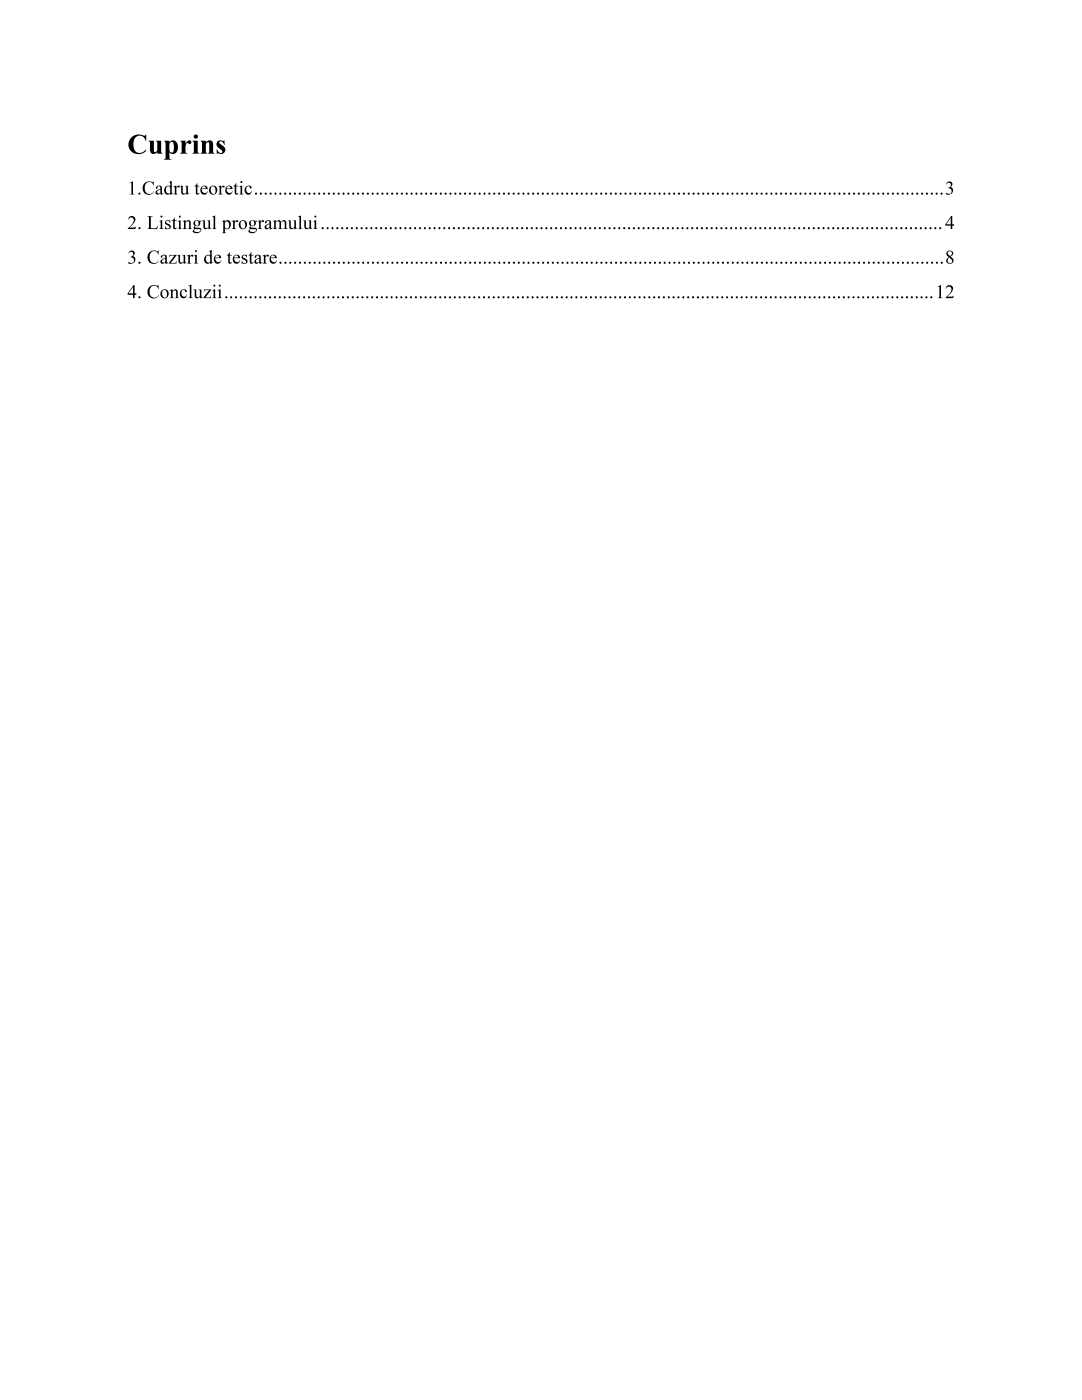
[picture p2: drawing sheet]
<svg xmlns="http://www.w3.org/2000/svg" width="216mm" height="279mm" viewBox="0 0 216 279" stroke-linecap="round" stroke-linejoin="round" font-family="sans-serif">
<g fill="#000">
<path d="M25.9 36.5l.6-.3v2.3l.4 .3h-1l.3-.2v-1.6v-.4zM26.2 27.4a2.48 2.48 0 0 1 2.7-.3l.3-.3v1.3h-.1a1.22 1.22 0 0 0-1.4-1 1.22 1.22 0 0 0-1.1 1.3 1.76 1.76 0 0 0 1 2.1l.9-.1 .6-.6a.95 .95 0 0 1-.9 .9 1.95 1.95 0 0 1-2.3-.8 1.95 1.95 0 0 1 .3-2.5zM28.9 36.5a1.7 1.7 0 0 1 1.6-.2l.1-.1 .1 .9a.94 .94 0 0 0-1.2-.7 .94 .94 0 0 0-.6 1.2 1.01 1.01 0 0 0 .7 1.1 1.01 1.01 0 0 0 1.2-.5 1.29 1.29 0 0 1-2 .3 1.29 1.29 0 0 1 .1-2zM29.7 28.1h1v2l.2 .3 .5-.4v-1.6l-.3-.3h1.1v2.3l.2 .3h-1v-.4a.8 .8 0 0 1-1.1 .4 .8 .8 0 0 1-.4-1v-1.3zM34.6 37.2l.6-.2v.4l.4-.4a.22 .22 0 0 1 .3 .2 .22 .22 0 0 1-.2 .3 .22 .22 0 0 1-.3-.2l-.2 .3v.8l.1 .3 .2 .1h-.9l.3-.2v-.8l-.1-.5zM36 28.1h1v.6a.68 .68 0 0 1 .4-.6 .68 .68 0 0 1 .8 .1 .39 .39 0 0 1-.3 .5 .39 .39 0 0 1-.5-.2l-.3 .3-.1 .7v.9l.4 .3h-1.4l.2-.2v-.4v-1.6zM35.9 37.1h.6v1.1a.37 .37 0 0 0 .3 .4 .37 .37 0 0 0 .4-.2v-1.1l-.3-.2h.6v1.4l.3 .1-.6 .3v-.4a.54 .54 0 0 1-.7 .3 .54 .54 0 0 1-.3-.6l-.1-.9zM39.3 36.5l.1 .6h.4v.1h-.4v1.3l.2 .1 .2-.1a.36 .36 0 0 1-.4 .4 .36 .36 0 0 1-.3-.5v-1.2l-.3-.1zM40 28.1h1.1v.3a.8 .8 0 0 1 1-.3 .8 .8 0 0 1 .4 1v1.3l.3 .3h-1.3l.3-.6-.1-1.5-.2-.2-.4 .3v1.6l.2 .4h-1.3l.3-.2v-.4v-1.7zM43.5 37.2l.6-.2v.4l.5-.4a.22 .22 0 0 1 .2 .2 .22 .22 0 0 1-.2 .3 .22 .22 0 0 1-.2-.2l-.3 .3v.8l.1 .3 .2 .1h-.9l.3-.2v-.8v-.5zM43.4 28.2a1.24 1.24 0 0 1 1.2-.1l.2-.1v.9a.85 .85 0 0 0-1-.6v.1l.1 .3a1.5 1.5 0 0 1 1.1 1.3 1.03 1.03 0 0 1-1.6 .6l-.1 .1-.1-.9a.92 .92 0 0 0 1.1 .7l.1-.1a1.15 1.15 0 0 0-.9-1l-.3-.6zM47.1 36.5v.6h.4v.1h-.4l.1 1.3 .1 .1 .2-.1a.36 .36 0 0 1-.4 .4 .36 .36 0 0 1-.3-.5v-1.2l-.2-.1z"/>
<path d="M49.1 37.3a.56 .56 0 0 1 .6-.3 .56 .56 0 0 1 .4 .6h-.2a.44 .44 0 0 0-.5-.4 .44 .44 0 0 0-.3 .6 .57 .57 0 0 0 .4 .7 .57 .57 0 0 0 .7-.4 .72 .72 0 0 1-.8 .8 .72 .72 0 0 1-.6-1zM189 36.4a.59 .59 0 0 1 .9 0 .59 .59 0 0 1-.2 .9 .83 .83 0 0 1 .3 1.2 .83 .83 0 0 1-1.3 .1l.1-.1a.61 .61 0 0 0 .8 0 .61 .61 0 0 0 .1-.8l-.6-.2a.55 .55 0 0 0 .6-.4 .55 .55 0 0 0-.4-.6l-.5 .3zM25.9 50.1a.59 .59 0 0 1 .9 .1 .59 .59 0 0 1-.3 .9 .83 .83 0 0 1 .3 1.2 .83 .83 0 0 1-1.2 .1l.1-.1a.61 .61 0 0 0 .8 0 .61 .61 0 0 0 .1-.8l-.6-.2a.55 .55 0 0 0 .5-.4 .55 .55 0 0 0-.4-.6l-.5 .3zM25.8 43.3a.78 .78 0 0 1 1.1 .2 .78 .78 0 0 1-.2 1.1l-.8 .8h.9l.4-.2-.2 .5h-1.5a2.98 2.98 0 0 0 1.2-2 .61 .61 0 0 0-.6-.3 .61 .61 0 0 0-.5 .4zM29.4 43.1h1.1l-.4 .4v1.9a1.04 1.04 0 0 0 1.5-.4l-.3 .7h-1.9l.3-.2v-.2v-1.9zM29.9 50.3a1.7 1.7 0 0 1 1.6-.2l.1-.1 .1 .9a.94 .94 0 0 0-1.2-.8 .94 .94 0 0 0-.6 1.3 1.01 1.01 0 0 0 .6 1.1 1.01 1.01 0 0 0 1.2-.5 1.29 1.29 0 0 1-2 .3 1.29 1.29 0 0 1 .2-2zM29.9 57.2a1.7 1.7 0 0 1 1.6-.2l.1-.1 .1 .9a.94 .94 0 0 0-1.2-.8 .94 .94 0 0 0-.6 1.3 1.01 1.01 0 0 0 .6 1.1 1.01 1.01 0 0 0 1.2-.5 1.29 1.29 0 0 1-2 .3 1.29 1.29 0 0 1 .2-2zM33.1 44.1l.9-.2v.6a.48 .48 0 0 0-.3-.4 .48 .48 0 0 0-.5 .1v.3l.2 .1a.57 .57 0 0 1 .7 .5 .57 .57 0 0 1-.6 .7h-.6v-.7a.48 .48 0 0 0 .4 .5 .48 .48 0 0 0 .5-.2l-.1-.3-.7-.4-.1-.3zM33.8 57.9l.6-.2v.4a.53 .53 0 0 1 .7-.4 .53 .53 0 0 1 .4 .7v.9l.2 .2h-.8l.2-.1 .1-.3-.1-.9-.2-.2-.5 .2 .1 1.1 .2 .2h-.8l.2-.2v-1.1v-.2zM34.8 43.4l.1 .6h.4v.1h-.4v1.3l.1 .1 .2-.1a.36 .36 0 0 1-.4 .3 .36 .36 0 0 1-.2-.4v-1.2l-.3-.1zM33.8 50.9h1.4l-1.1 1.6 .9-.1 .2-.3v.5h-1.5l1.1-1.6h-.8l-.2 .3zM35.3 50.9h.6v1.1a.37 .37 0 0 0 .3 .4 .37 .37 0 0 0 .4-.2v-1.1l-.2-.2h.6v1.4l.2 .1-.6 .2v-.3a.54 .54 0 0 1-.6 .3 .54 .54 0 0 1-.4-.6v-.9z"/>
<path d="M36.4 44.1l.6-.2v.4a.53 .53 0 0 1 .7-.4 .53 .53 0 0 1 .4 .7v.9l.2 .2h-.8l.2-.1v-.3v-.9l-.2-.2-.5 .2v1.1l.3 .2h-.9l.3-.2v-1.1v-.2zM36.1 58a.56 .56 0 0 1 .7-.3 .56 .56 0 0 1 .4 .6h-.2a.44 .44 0 0 0-.5-.5 .44 .44 0 0 0-.3 .7 .57 .57 0 0 0 .4 .7 .57 .57 0 0 0 .7-.4 .72 .72 0 0 1-.8 .7 .72 .72 0 0 1-.6-.9zM37.3 51l.6-.2v.4l.4-.4a.22 .22 0 0 1 .3 .2 .22 .22 0 0 1-.2 .3 .22 .22 0 0 1-.3-.2l-.2 .3v.8l.1 .3 .2 .1h-.9l.3-.2v-.9l-.1-.4zM37.6 57l.6-.2v2.4l.3 .3h-.9l.3-.3v-1.7l-.1-.4zM38.6 57.8h.6v1.1a.37 .37 0 0 0 .3 .4 .37 .37 0 0 0 .4-.2v-1.1l-.3-.2h.6v1.4l.3 .1-.6 .2v-.3a.54 .54 0 0 1-.7 .3 .54 .54 0 0 1-.4-.6v-.9zM40.3 44h.6v1.1a.37 .37 0 0 0 .3 .4 .37 .37 0 0 0 .4-.2v-1.1l-.3-.2h.6v1.4l.3 .1-.6 .3v-.4a.54 .54 0 0 1-.7 .3 .54 .54 0 0 1-.3-.6v-.9zM40.7 57.8h1.4l-1.1 1.6 .9-.1 .2-.3v.5h-1.5l1.1-1.6h-.8l-.2 .3zM42.3 43.2l.6-.2v2.4l.3 .3h-.8l.2-.3v-1.7v-.4zM45.8 50.3l.1 .6h.4v.1h-.4v1.3l.1 .1 .2-.1a.36 .36 0 0 1-.4 .3 .36 .36 0 0 1-.3-.4v-1.2l-.2-.1zM46.2 44.1l.6-.2v.4l.5-.4a.22 .22 0 0 1 .2 .2 .22 .22 0 0 1-.2 .3 .22 .22 0 0 1-.2-.2l-.3 .3v.8l.1 .3 .2 .1h-.9l.3-.2v-.8v-.5zM48.4 51l.9-.2v.6a.48 .48 0 0 0-.3-.4 .48 .48 0 0 0-.5 .1v.2l.2 .2a.57 .57 0 0 1 .7 .5 .57 .57 0 0 1-.6 .6h-.6v-.6a.48 .48 0 0 0 .4 .5 .48 .48 0 0 0 .5-.2l-.1-.3-.7-.4-.1-.3zM50.1 50.3l.1 .6h.4v.1h-.4v1.3l.1 .1 .2-.1a.36 .36 0 0 1-.4 .3 .36 .36 0 0 1-.3-.4v-1.2l-.2-.1z"/>
<path d="M51.4 44.1l.6-.2v.4l.5-.4a.22 .22 0 0 1 .2 .2 .22 .22 0 0 1-.2 .3 .22 .22 0 0 1-.2-.2l-.3 .3v.8l.1 .3 .2 .1h-.9l.3-.2v-.8v-.5zM52.4 51l.6-.2v.4l.4-.4a.22 .22 0 0 1 .2 .2 .22 .22 0 0 1-.1 .3 .22 .22 0 0 1-.3-.2l-.2 .3v.8v.3l.3 .1h-.9l.2-.2 .1-.9-.1-.4zM54.4 44.1l.6-.2v.4a.55 .55 0 0 1 .5-.4 .55 .55 0 0 1 .6 .4 .55 .55 0 0 1 .6-.4 .55 .55 0 0 1 .4 .7l.1 .9 .2 .2h-.9l.3-.2v-.9a.37 .37 0 0 0-.3-.4 .37 .37 0 0 0-.4 .3v1l.3 .2h-.9l.3-.2v-.9a.38 .38 0 0 0-.3-.4 .38 .38 0 0 0-.5 .2l.1 1.1 .2 .2h-.8l.2-.2v-.8v-.5zM57.4 44h.6v1.1a.37 .37 0 0 0 .3 .4 .37 .37 0 0 0 .4-.2v-1.1l-.2-.2h.5l.1 1.4 .2 .1-.6 .3v-.4a.54 .54 0 0 1-.6 .3 .54 .54 0 0 1-.4-.6v-.9zM59.5 43.2l.6-.2v2.4l.2 .3h-.8l.2-.3 .1-1.7-.1-.4zM60.4 44h.6v1.1a.37 .37 0 0 0 .3 .4 .37 .37 0 0 0 .5-.2l-.1-1.1-.2-.2h.6v1.4l.3 .1-.6 .3v-.4a.54 .54 0 0 1-.7 .3 .54 .54 0 0 1-.4-.6v-.9zM187.1 57.2l.7-.3v2.3l.3 .3h-1l.3-.2v-1.7v-.3zM189 57.1a.78 .78 0 0 1 1.1 .1 .78 .78 0 0 1-.3 1.2l-.8 .8h1l.3-.2-.1 .5h-1.6a2.98 2.98 0 0 0 1.2-2 .61 .61 0 0 0-.6-.3 .61 .61 0 0 0-.5 .4z"/>
<path d="M31.3 37.2a.62 .62 0 0 1 .6-.1 .62 .62 0 0 1 .4 .5v1h.3l-.4 .3-.2-.3a.51 .51 0 0 1-.9 .1 .51 .51 0 0 1 .4-.8l.5-.2v-.3a.32 .32 0 0 0-.4-.2 .32 .32 0 0 0-.2 .4h-.3zM31.4 38.1v.4l.4 .1 .2-.2v-.6z"/>
<path d="M32.7 28.1h1.1v.3a.93 .93 0 0 1 1.1-.3 .93 .93 0 0 1 .6 1 1.11 1.11 0 0 1-.3 1.3 1.11 1.11 0 0 1-1.2 .1l-.2-.1v1.1l.4 .4h-1.5l.3-.2v-.4v-2.9zM33.9 28.5l-.1 .2v1.4l.2 .2a.35 .35 0 0 0 .6 0l.1-1.3a.57 .57 0 0 0-.4-.7z"/>
<path d="M33.7 36.3l.6-.2v2.4l.3 .1-.6 .3v-.3a.76 .76 0 0 1-1.1 0 .76 .76 0 0 1 0-1l.5-.5 .6 .1-.1-.8zM33.3 37.3a.74 .74 0 0 0-.2 .8 .74 .74 0 0 0 .7 .5l.2-.1v-.9a.4 .4 0 0 0-.3-.4 .4 .4 0 0 0-.4 .1z"/>
<path d="M38.6 27.3a.45 .45 0 0 1 .9 0 .45 .45 0 0 1-.9 0zM38.4 28.1h1.1v2.2l.3 .4h-1.4l.2-.2 .1-.4v-1.7z"/>
<path d="M40.2 37.3a.7 .7 0 0 1 .8-.2 .7 .7 0 0 1 .5 .6h-1.2a.6 .6 0 0 0 .3 .8 .6 .6 0 0 0 .8-.4 .72 .72 0 0 1-.8 .8 .72 .72 0 0 1-.6-.9zM40.4 37.3l-.1 .3h.8a.39 .39 0 0 0-.3-.4 .39 .39 0 0 0-.4 .1z"/>
<path d="M41.7 37.9a.87 .87 0 0 1 1.7 0 .87 .87 0 0 1-1.7 0zM42.2 37.3a.86 .86 0 0 0 .6 1.4 .9 .9 0 0 0-.4-1.5z"/>
<path d="M45.2 37.3a.7 .7 0 0 1 .7-.2 .7 .7 0 0 1 .5 .6h-1.2a.6 .6 0 0 0 .4 .8 .6 .6 0 0 0 .7-.4 .72 .72 0 0 1-.8 .8 .72 .72 0 0 1-.6-.9zM45.4 37.3l-.2 .3h.8a.39 .39 0 0 0-.2-.4 .39 .39 0 0 0-.4 .1z"/>
<path d="M48 36.3a.2 .2 0 0 1 .4 0 .2 .2 0 0 1-.4 0zM47.7 37.2l.6-.2v1.6l.3 .2h-.9l.3-.2v-.8v-.5z"/>
<path d="M26.7 56.9h.2v1.6h.3v.3h-.3v.7h-.4v-.7h-1v-.2zM26.5 57.3l-.9 1.2h.9z"/>
<path d="M32 43.2a.2 .2 0 0 1 .4 0 .2 .2 0 0 1-.4 0zM31.8 44.1l.6-.2v1.5l.2 .3h-.8l.2-.2 .1-.8-.1-.5z"/>
<path d="M32 58.6a.87 .87 0 0 1 1.7 0 .87 .87 0 0 1-1.7 0zM32.5 58a.86 .86 0 0 0 .6 1.4 .9 .9 0 0 0-.4-1.5z"/>
<path d="M32.2 51a.62 .62 0 0 1 .7-.2 .62 .62 0 0 1 .4 .6v1h.3l-.4 .2-.2-.2a.51 .51 0 0 1-.9 .1 .51 .51 0 0 1 .4-.8l.5-.2v-.3a.32 .32 0 0 0-.5-.2 .32 .32 0 0 0-.2 .4h-.2zM32.4 51.9v.4l.4 .1 .2-.2v-.6z"/>
<path d="M35.7 43.2a.2 .2 0 0 1 .4 0 .2 .2 0 0 1-.4 0zM35.4 44.1l.6-.2v1.5l.3 .3h-.8l.2-.2v-.8v-.5z"/>
<path d="M38.8 44.1l.5-.2 .9 .2v.1h-.3a.7 .7 0 0 1-.2 .8 .7 .7 0 0 1-.8 .2v.2h.2a.73 .73 0 0 1 1.1 .6 .94 .94 0 0 1-.9 .6 .94 .94 0 0 1-.8-.5l.3-.4-.2-.3 .3-.3-.3-.4zM39 44.1a.5 .5 0 0 0-.1 .7 .5 .5 0 0 0 .6 .2 .5 .5 0 0 0 .1-.7 .5 .5 0 0 0-.6-.2zM38.9 45.7l-.2 .3a.72 .72 0 0 0 .7 .3 .72 .72 0 0 0 .6-.5z"/>
<path d="M38.9 50.1a.2 .2 0 0 1 .4 0 .2 .2 0 0 1-.4 0zM38.7 51l.6-.2v1.5l.2 .3h-.8l.2-.2 .1-.9-.1-.4z"/>
<path d="M41.6 50.1l.7-.2v2.4l.2 .1-.6 .2v-.2a.76 .76 0 0 1-1 0 .76 .76 0 0 1-.1-1.1l.5-.4 .6 .1v-.8zM41.2 51.1a.74 .74 0 0 0-.1 .8 .74 .74 0 0 0 .7 .5l.1-.2v-.8a.4 .4 0 0 0-.2-.4 .4 .4 0 0 0-.5 .1z"/>
<path d="M42.6 57a.2 .2 0 0 1 .4 0 .2 .2 0 0 1-.4 0zM42.3 57.9l.6-.2v1.5l.3 .3h-.8l.2-.2v-.9v-.4z"/>
<path d="M42.9 51.1a.7 .7 0 0 1 .8-.2 .7 .7 0 0 1 .4 .6h-1.2a.6 .6 0 0 0 .4 .8 .6 .6 0 0 0 .8-.4 .72 .72 0 0 1-.8 .8 .72 .72 0 0 1-.6-.9zM43.1 51.1l-.2 .3h.8a.39 .39 0 0 0-.2-.4 .39 .39 0 0 0-.4 .1z"/>
<path d="M43.7 57a.2 .2 0 0 1 .3 0 .2 .2 0 0 1-.3 0zM43.4 57.9l.6-.2v1.5l.3 .3h-.9l.3-.2v-.9v-.4z"/>
<path d="M44.3 44.1l.6-.2v.4a.64 .64 0 0 1 .8-.3 .64 .64 0 0 1 .4 .8 .77 .77 0 0 1-.3 .8 .77 .77 0 0 1-.9 0v.8l.3 .1h-.9l.2-.1 .1-.3-.1-1.8zM44.9 44.5v.6a.47 .47 0 0 0 .5 .5 .47 .47 0 0 0 .3-.7 .5 .5 0 0 0-.2-.6 .5 .5 0 0 0-.6 .2z"/>
<path d="M46.7 51.1a.7 .7 0 0 1 .8-.2 .7 .7 0 0 1 .4 .6h-1.2a.6 .6 0 0 0 .4 .8 .6 .6 0 0 0 .8-.4 .72 .72 0 0 1-.8 .8 .72 .72 0 0 1-.7-.9zM46.9 51.1l-.2 .3h.8a.39 .39 0 0 0-.2-.4 .39 .39 0 0 0-.4 .1z"/>
<path d="M47.6 44.8a.87 .87 0 0 1 1.7 0 .87 .87 0 0 1-1.7 0zM48.1 44.2a.86 .86 0 0 0 .6 1.4 .9 .9 0 0 0-.4-1.5z"/>
<path d="M49.9 44.1l.5-.2 .9 .2v.1h-.3a.7 .7 0 0 1-.2 .8 .7 .7 0 0 1-.8 .2v.2h.2a.73 .73 0 0 1 1.1 .6 .94 .94 0 0 1-.9 .6 .94 .94 0 0 1-.8-.5l.3-.4-.2-.3 .3-.3-.3-.4zM50.1 44.1a.5 .5 0 0 0-.1 .7 .5 .5 0 0 0 .6 .2 .5 .5 0 0 0 .1-.7 .5 .5 0 0 0-.6-.2zM50 45.7l-.2 .3a.72 .72 0 0 0 .7 .3 .72 .72 0 0 0 .6-.5z"/>
<path d="M51 51a.62 .62 0 0 1 .7-.2 .62 .62 0 0 1 .3 .6l.1 1h.2l-.4 .2-.2-.2a.51 .51 0 0 1-.9 .1 .51 .51 0 0 1 .4-.8l.5-.2v-.3a.32 .32 0 0 0-.4-.2 .32 .32 0 0 0-.2 .4h-.3zM51.1 51.9l.1 .4 .3 .1 .2-.2v-.6z"/>
<path d="M53 44.1a.62 .62 0 0 1 .7-.1 .62 .62 0 0 1 .4 .5v1h.3l-.4 .3-.2-.3a.51 .51 0 0 1-.9 .1 .51 .51 0 0 1 .4-.8l.5-.2v-.3a.32 .32 0 0 0-.5-.2 .32 .32 0 0 0-.2 .4h-.2zM53.2 45v.4l.4 .1 .2-.2v-.6z"/>
<path d="M54 51.1a.7 .7 0 0 1 .8-.2 .7 .7 0 0 1 .4 .6h-1.2a.6 .6 0 0 0 .4 .8 .6 .6 0 0 0 .8-.4 .72 .72 0 0 1-.8 .8 .72 .72 0 0 1-.6-.9zM54.2 51.1l-.2 .3h.8a.39 .39 0 0 0-.2-.4 .39 .39 0 0 0-.4 .1z"/>
<path d="M62.7 43.2a.2 .2 0 0 1 .4 0 .2 .2 0 0 1-.4 0zM62.5 44.1l.6-.2v1.5l.3 .3h-.9l.2-.2 .1-.8-.1-.5z"/>
<path d="M189 50.2a.65 .65 0 0 1 1.1 0 .65 .65 0 0 1-.4 1 .74 .74 0 0 1 .6 .8 .74 .74 0 0 1-.8 .7 .74 .74 0 0 1-.7-.8l.5-.6a.71 .71 0 0 1-.3-1.1zM189.2 50.2l-.1 .5 .5 .4a.49 .49 0 0 0 .4-.7 .49 .49 0 0 0-.8-.2zM189.3 51.5a.51 .51 0 0 0-.1 .9 .51 .51 0 0 0 .8-.3l-.4-.5-.2-.2z"/>
<path d="M189.8 43.1h.2v1.7h.4v.2h-.4v.7h-.3v-.7h-1.1v-.2zM189.7 43.5l-.9 1.3h.9z"/>
<circle cx="27.8" cy="38.6" r=".21"/>
<circle cx="51.1" cy="38.6" r=".21"/>
<circle cx="52.1" cy="38.6" r=".21"/>
<circle cx="53" cy="38.6" r=".21"/>
<circle cx="54" cy="38.6" r=".21"/>
<circle cx="55" cy="38.6" r=".21"/>
<circle cx="55.9" cy="38.6" r=".21"/>
<circle cx="56.9" cy="38.6" r=".21"/>
<circle cx="57.9" cy="38.6" r=".21"/>
<circle cx="58.8" cy="38.6" r=".21"/>
<circle cx="59.8" cy="38.6" r=".21"/>
<circle cx="60.8" cy="38.6" r=".21"/>
<circle cx="61.8" cy="38.6" r=".21"/>
<circle cx="62.7" cy="38.6" r=".21"/>
<circle cx="63.7" cy="38.6" r=".21"/>
<circle cx="64.7" cy="38.6" r=".21"/>
<circle cx="65.6" cy="38.6" r=".21"/>
<circle cx="66.6" cy="38.6" r=".21"/>
<circle cx="67.6" cy="38.6" r=".21"/>
<circle cx="68.5" cy="38.6" r=".21"/>
<circle cx="69.5" cy="38.6" r=".21"/>
<circle cx="70.5" cy="38.6" r=".21"/>
<circle cx="71.5" cy="38.6" r=".21"/>
<circle cx="72.4" cy="38.6" r=".21"/>
<circle cx="73.4" cy="38.6" r=".21"/>
<circle cx="74.4" cy="38.6" r=".21"/>
<circle cx="75.3" cy="38.6" r=".21"/>
<circle cx="76.3" cy="38.6" r=".21"/>
<circle cx="77.3" cy="38.6" r=".21"/>
<circle cx="78.2" cy="38.6" r=".21"/>
<circle cx="79.2" cy="38.6" r=".21"/>
<circle cx="80.2" cy="38.6" r=".21"/>
<circle cx="81.2" cy="38.6" r=".21"/>
<circle cx="82.1" cy="38.6" r=".21"/>
<circle cx="83.1" cy="38.6" r=".21"/>
<circle cx="84.1" cy="38.6" r=".21"/>
<circle cx="85" cy="38.6" r=".21"/>
<circle cx="86" cy="38.6" r=".21"/>
<circle cx="87" cy="38.6" r=".21"/>
<circle cx="87.9" cy="38.6" r=".21"/>
<circle cx="88.9" cy="38.6" r=".21"/>
<circle cx="89.9" cy="38.6" r=".21"/>
<circle cx="90.9" cy="38.6" r=".21"/>
<circle cx="91.8" cy="38.6" r=".21"/>
<circle cx="92.8" cy="38.6" r=".21"/>
<circle cx="93.8" cy="38.6" r=".21"/>
<circle cx="94.7" cy="38.6" r=".21"/>
<circle cx="95.7" cy="38.6" r=".21"/>
<circle cx="96.7" cy="38.6" r=".21"/>
<circle cx="97.6" cy="38.6" r=".21"/>
<circle cx="98.6" cy="38.6" r=".21"/>
<circle cx="99.6" cy="38.6" r=".21"/>
<circle cx="100.6" cy="38.6" r=".21"/>
<circle cx="101.5" cy="38.6" r=".21"/>
<circle cx="102.5" cy="38.6" r=".21"/>
<circle cx="103.5" cy="38.6" r=".21"/>
<circle cx="104.4" cy="38.6" r=".21"/>
<circle cx="105.4" cy="38.6" r=".21"/>
<circle cx="106.4" cy="38.6" r=".21"/>
<circle cx="107.4" cy="38.6" r=".21"/>
<circle cx="108.3" cy="38.6" r=".21"/>
<circle cx="109.3" cy="38.6" r=".21"/>
<circle cx="110.3" cy="38.6" r=".21"/>
<circle cx="111.2" cy="38.6" r=".21"/>
<circle cx="112.2" cy="38.6" r=".21"/>
<circle cx="113.2" cy="38.6" r=".21"/>
<circle cx="114.1" cy="38.6" r=".21"/>
<circle cx="115.1" cy="38.6" r=".21"/>
<circle cx="116.1" cy="38.6" r=".21"/>
<circle cx="117.1" cy="38.6" r=".21"/>
<circle cx="118" cy="38.6" r=".21"/>
<circle cx="119" cy="38.6" r=".21"/>
<circle cx="120" cy="38.6" r=".21"/>
<circle cx="120.9" cy="38.6" r=".21"/>
<circle cx="121.9" cy="38.6" r=".21"/>
<circle cx="122.9" cy="38.6" r=".21"/>
<circle cx="123.8" cy="38.6" r=".21"/>
<circle cx="124.8" cy="38.6" r=".21"/>
<circle cx="125.8" cy="38.6" r=".21"/>
<circle cx="126.8" cy="38.6" r=".21"/>
<circle cx="127.7" cy="38.6" r=".21"/>
<circle cx="128.7" cy="38.6" r=".21"/>
<circle cx="129.7" cy="38.6" r=".21"/>
<circle cx="130.6" cy="38.6" r=".21"/>
<circle cx="131.6" cy="38.6" r=".21"/>
<circle cx="132.6" cy="38.6" r=".21"/>
<circle cx="133.5" cy="38.6" r=".21"/>
<circle cx="134.5" cy="38.6" r=".21"/>
<circle cx="135.5" cy="38.6" r=".21"/>
<circle cx="136.5" cy="38.6" r=".21"/>
<circle cx="137.4" cy="38.6" r=".21"/>
<circle cx="138.4" cy="38.6" r=".21"/>
<circle cx="139.4" cy="38.6" r=".21"/>
<circle cx="140.3" cy="38.6" r=".21"/>
<circle cx="141.3" cy="38.6" r=".21"/>
<circle cx="142.3" cy="38.6" r=".21"/>
<circle cx="143.2" cy="38.6" r=".21"/>
<circle cx="144.2" cy="38.6" r=".21"/>
<circle cx="145.2" cy="38.6" r=".21"/>
<circle cx="146.2" cy="38.6" r=".21"/>
<circle cx="147.1" cy="38.6" r=".21"/>
<circle cx="148.1" cy="38.6" r=".21"/>
<circle cx="149.1" cy="38.6" r=".21"/>
<circle cx="150" cy="38.6" r=".21"/>
<circle cx="151" cy="38.6" r=".21"/>
<circle cx="152" cy="38.6" r=".21"/>
<circle cx="152.9" cy="38.6" r=".21"/>
<circle cx="153.9" cy="38.6" r=".21"/>
<circle cx="154.9" cy="38.6" r=".21"/>
<circle cx="155.9" cy="38.6" r=".21"/>
<circle cx="156.8" cy="38.6" r=".21"/>
<circle cx="157.8" cy="38.6" r=".21"/>
<circle cx="158.8" cy="38.6" r=".21"/>
<circle cx="159.7" cy="38.6" r=".21"/>
<circle cx="160.7" cy="38.6" r=".21"/>
<circle cx="161.7" cy="38.6" r=".21"/>
<circle cx="162.6" cy="38.6" r=".21"/>
<circle cx="163.6" cy="38.6" r=".21"/>
<circle cx="164.6" cy="38.6" r=".21"/>
<circle cx="165.6" cy="38.6" r=".21"/>
<circle cx="166.5" cy="38.6" r=".21"/>
<circle cx="167.5" cy="38.6" r=".21"/>
<circle cx="168.5" cy="38.6" r=".21"/>
<circle cx="169.4" cy="38.6" r=".21"/>
<circle cx="170.4" cy="38.6" r=".21"/>
<circle cx="171.4" cy="38.6" r=".21"/>
<circle cx="172.4" cy="38.6" r=".21"/>
<circle cx="173.3" cy="38.6" r=".21"/>
<circle cx="174.3" cy="38.6" r=".21"/>
<circle cx="175.3" cy="38.6" r=".21"/>
<circle cx="176.2" cy="38.6" r=".21"/>
<circle cx="177.2" cy="38.6" r=".21"/>
<circle cx="178.2" cy="38.6" r=".21"/>
<circle cx="179.1" cy="38.6" r=".21"/>
<circle cx="180.1" cy="38.6" r=".21"/>
<circle cx="181.1" cy="38.6" r=".21"/>
<circle cx="182.1" cy="38.6" r=".21"/>
<circle cx="183" cy="38.6" r=".21"/>
<circle cx="184" cy="38.6" r=".21"/>
<circle cx="185" cy="38.6" r=".21"/>
<circle cx="185.9" cy="38.6" r=".21"/>
<circle cx="186.9" cy="38.6" r=".21"/>
<circle cx="187.9" cy="38.6" r=".21"/>
<circle cx="27.8" cy="52.4" r=".21"/>
<circle cx="27.8" cy="59.3" r=".21"/>
<circle cx="27.8" cy="45.5" r=".21"/>
<circle cx="45.2" cy="59.3" r=".21"/>
<circle cx="46.1" cy="59.3" r=".21"/>
<circle cx="47.1" cy="59.3" r=".21"/>
<circle cx="48.1" cy="59.3" r=".21"/>
<circle cx="49" cy="59.3" r=".21"/>
<circle cx="50" cy="59.3" r=".21"/>
<circle cx="51" cy="59.3" r=".21"/>
<circle cx="51.9" cy="59.3" r=".21"/>
<circle cx="52.9" cy="59.3" r=".21"/>
<circle cx="53.9" cy="59.3" r=".21"/>
<circle cx="54.9" cy="59.3" r=".21"/>
<circle cx="55.8" cy="59.3" r=".21"/>
<circle cx="56" cy="52.4" r=".21"/>
<circle cx="56.8" cy="59.3" r=".21"/>
<circle cx="57" cy="52.4" r=".21"/>
<circle cx="57.8" cy="59.3" r=".21"/>
<circle cx="57.9" cy="52.4" r=".21"/>
<circle cx="58.7" cy="59.3" r=".21"/>
<circle cx="58.9" cy="52.4" r=".21"/>
<circle cx="59.7" cy="59.3" r=".21"/>
<circle cx="59.9" cy="52.4" r=".21"/>
<circle cx="60.7" cy="59.3" r=".21"/>
<circle cx="60.8" cy="52.4" r=".21"/>
<circle cx="61.7" cy="59.3" r=".21"/>
<circle cx="61.8" cy="52.4" r=".21"/>
<circle cx="62.6" cy="59.3" r=".21"/>
<circle cx="62.8" cy="52.4" r=".21"/>
<circle cx="63.6" cy="59.3" r=".21"/>
<circle cx="63.7" cy="52.4" r=".21"/>
<circle cx="64.4" cy="45.5" r=".21"/>
<circle cx="64.6" cy="59.3" r=".21"/>
<circle cx="64.7" cy="52.4" r=".21"/>
<circle cx="65.4" cy="45.5" r=".21"/>
<circle cx="65.5" cy="59.3" r=".21"/>
<circle cx="65.7" cy="52.4" r=".21"/>
<circle cx="66.3" cy="45.5" r=".21"/>
<circle cx="66.5" cy="59.3" r=".21"/>
<circle cx="66.7" cy="52.4" r=".21"/>
<circle cx="67.3" cy="45.5" r=".21"/>
<circle cx="67.5" cy="59.3" r=".21"/>
<circle cx="67.6" cy="52.4" r=".21"/>
<circle cx="68.3" cy="45.5" r=".21"/>
<circle cx="68.4" cy="59.3" r=".21"/>
<circle cx="68.6" cy="52.4" r=".21"/>
<circle cx="69.2" cy="45.5" r=".21"/>
<circle cx="69.4" cy="59.3" r=".21"/>
<circle cx="69.6" cy="52.4" r=".21"/>
<circle cx="70.2" cy="45.5" r=".21"/>
<circle cx="70.4" cy="59.3" r=".21"/>
<circle cx="70.5" cy="52.4" r=".21"/>
<circle cx="71.2" cy="45.5" r=".21"/>
<circle cx="71.4" cy="59.3" r=".21"/>
<circle cx="71.5" cy="52.4" r=".21"/>
<circle cx="72.2" cy="45.5" r=".21"/>
<circle cx="72.3" cy="59.3" r=".21"/>
<circle cx="72.5" cy="52.4" r=".21"/>
<circle cx="73.1" cy="45.5" r=".21"/>
<circle cx="73.3" cy="59.3" r=".21"/>
<circle cx="73.4" cy="52.4" r=".21"/>
<circle cx="74.1" cy="45.5" r=".21"/>
<circle cx="74.3" cy="59.3" r=".21"/>
<circle cx="74.4" cy="52.4" r=".21"/>
<circle cx="75.1" cy="45.5" r=".21"/>
<circle cx="75.2" cy="59.3" r=".21"/>
<circle cx="75.4" cy="52.4" r=".21"/>
<circle cx="76" cy="45.5" r=".21"/>
<circle cx="76.2" cy="59.3" r=".21"/>
<circle cx="76.4" cy="52.4" r=".21"/>
<circle cx="77" cy="45.5" r=".21"/>
<circle cx="77.2" cy="59.3" r=".21"/>
<circle cx="77.3" cy="52.4" r=".21"/>
<circle cx="78" cy="45.5" r=".21"/>
<circle cx="78.1" cy="59.3" r=".21"/>
<circle cx="78.3" cy="52.4" r=".21"/>
<circle cx="79" cy="45.5" r=".21"/>
<circle cx="79.1" cy="59.3" r=".21"/>
<circle cx="79.3" cy="52.4" r=".21"/>
<circle cx="79.9" cy="45.5" r=".21"/>
<circle cx="80.1" cy="59.3" r=".21"/>
<circle cx="80.2" cy="52.4" r=".21"/>
<circle cx="80.9" cy="45.5" r=".21"/>
<circle cx="81.1" cy="59.3" r=".21"/>
<circle cx="81.2" cy="52.4" r=".21"/>
<circle cx="81.9" cy="45.5" r=".21"/>
<circle cx="82" cy="59.3" r=".21"/>
<circle cx="82.2" cy="52.4" r=".21"/>
<circle cx="82.8" cy="45.5" r=".21"/>
<circle cx="83" cy="59.3" r=".21"/>
<circle cx="83.1" cy="52.4" r=".21"/>
<circle cx="83.8" cy="45.5" r=".21"/>
<circle cx="84" cy="59.3" r=".21"/>
<circle cx="84.1" cy="52.4" r=".21"/>
<circle cx="84.8" cy="45.5" r=".21"/>
<circle cx="84.9" cy="59.3" r=".21"/>
<circle cx="85.1" cy="52.4" r=".21"/>
<circle cx="85.7" cy="45.5" r=".21"/>
<circle cx="85.9" cy="59.3" r=".21"/>
<circle cx="86.1" cy="52.4" r=".21"/>
<circle cx="86.7" cy="45.5" r=".21"/>
<circle cx="86.9" cy="59.3" r=".21"/>
<circle cx="87" cy="52.4" r=".21"/>
<circle cx="87.7" cy="45.5" r=".21"/>
<circle cx="87.8" cy="59.3" r=".21"/>
<circle cx="88" cy="52.4" r=".21"/>
<circle cx="88.7" cy="45.5" r=".21"/>
<circle cx="88.8" cy="59.3" r=".21"/>
<circle cx="89" cy="52.4" r=".21"/>
<circle cx="89.6" cy="45.5" r=".21"/>
<circle cx="89.8" cy="59.3" r=".21"/>
<circle cx="89.9" cy="52.4" r=".21"/>
<circle cx="90.6" cy="45.5" r=".21"/>
<circle cx="90.8" cy="59.3" r=".21"/>
<circle cx="90.9" cy="52.4" r=".21"/>
<circle cx="91.6" cy="45.5" r=".21"/>
<circle cx="91.7" cy="59.3" r=".21"/>
<circle cx="91.9" cy="52.4" r=".21"/>
<circle cx="92.5" cy="45.5" r=".21"/>
<circle cx="92.7" cy="59.3" r=".21"/>
<circle cx="92.9" cy="52.4" r=".21"/>
<circle cx="93.5" cy="45.5" r=".21"/>
<circle cx="93.7" cy="59.3" r=".21"/>
<circle cx="93.8" cy="52.4" r=".21"/>
<circle cx="94.5" cy="45.5" r=".21"/>
<circle cx="94.6" cy="59.3" r=".21"/>
<circle cx="94.8" cy="52.4" r=".21"/>
<circle cx="95.4" cy="45.5" r=".21"/>
<circle cx="95.6" cy="59.3" r=".21"/>
<circle cx="95.8" cy="52.4" r=".21"/>
<circle cx="96.4" cy="45.5" r=".21"/>
<circle cx="96.6" cy="59.3" r=".21"/>
<circle cx="96.7" cy="52.4" r=".21"/>
<circle cx="97.4" cy="45.5" r=".21"/>
<circle cx="97.5" cy="59.3" r=".21"/>
<circle cx="97.7" cy="52.4" r=".21"/>
<circle cx="98.4" cy="45.5" r=".21"/>
<circle cx="98.5" cy="59.3" r=".21"/>
<circle cx="98.7" cy="52.4" r=".21"/>
<circle cx="99.3" cy="45.5" r=".21"/>
<circle cx="99.5" cy="59.3" r=".21"/>
<circle cx="99.6" cy="52.4" r=".21"/>
<circle cx="100.3" cy="45.5" r=".21"/>
<circle cx="100.5" cy="59.3" r=".21"/>
<circle cx="100.6" cy="52.4" r=".21"/>
<circle cx="101.3" cy="45.5" r=".21"/>
<circle cx="101.4" cy="59.3" r=".21"/>
<circle cx="101.6" cy="52.4" r=".21"/>
<circle cx="102.2" cy="45.5" r=".21"/>
<circle cx="102.4" cy="59.3" r=".21"/>
<circle cx="102.6" cy="52.4" r=".21"/>
<circle cx="103.2" cy="45.5" r=".21"/>
<circle cx="103.4" cy="59.3" r=".21"/>
<circle cx="103.5" cy="52.4" r=".21"/>
<circle cx="104.2" cy="45.5" r=".21"/>
<circle cx="104.3" cy="59.3" r=".21"/>
<circle cx="104.5" cy="52.4" r=".21"/>
<circle cx="105.1" cy="45.5" r=".21"/>
<circle cx="105.3" cy="59.3" r=".21"/>
<circle cx="105.5" cy="52.4" r=".21"/>
<circle cx="106.1" cy="45.5" r=".21"/>
<circle cx="106.3" cy="59.3" r=".21"/>
<circle cx="106.4" cy="52.4" r=".21"/>
<circle cx="107.1" cy="45.5" r=".21"/>
<circle cx="107.2" cy="59.3" r=".21"/>
<circle cx="107.4" cy="52.4" r=".21"/>
<circle cx="108.1" cy="45.5" r=".21"/>
<circle cx="108.2" cy="59.3" r=".21"/>
<circle cx="108.4" cy="52.4" r=".21"/>
<circle cx="109" cy="45.5" r=".21"/>
<circle cx="109.2" cy="59.3" r=".21"/>
<circle cx="109.3" cy="52.4" r=".21"/>
<circle cx="110" cy="45.5" r=".21"/>
<circle cx="110.2" cy="59.3" r=".21"/>
<circle cx="110.3" cy="52.4" r=".21"/>
<circle cx="111" cy="45.5" r=".21"/>
<circle cx="111.1" cy="59.3" r=".21"/>
<circle cx="111.3" cy="52.4" r=".21"/>
<circle cx="111.9" cy="45.5" r=".21"/>
<circle cx="112.1" cy="59.3" r=".21"/>
<circle cx="112.3" cy="52.4" r=".21"/>
<circle cx="112.9" cy="45.5" r=".21"/>
<circle cx="113.1" cy="59.3" r=".21"/>
<circle cx="113.2" cy="52.4" r=".21"/>
<circle cx="113.9" cy="45.5" r=".21"/>
<circle cx="114" cy="59.3" r=".21"/>
<circle cx="114.2" cy="52.4" r=".21"/>
<circle cx="114.8" cy="45.5" r=".21"/>
<circle cx="115" cy="59.3" r=".21"/>
<circle cx="115.2" cy="52.4" r=".21"/>
<circle cx="115.8" cy="45.5" r=".21"/>
<circle cx="116" cy="59.3" r=".21"/>
<circle cx="116.1" cy="52.4" r=".21"/>
<circle cx="116.8" cy="45.5" r=".21"/>
<circle cx="116.9" cy="59.3" r=".21"/>
<circle cx="117.1" cy="52.4" r=".21"/>
<circle cx="117.8" cy="45.5" r=".21"/>
<circle cx="117.9" cy="59.3" r=".21"/>
<circle cx="118.1" cy="52.4" r=".21"/>
<circle cx="118.7" cy="45.5" r=".21"/>
<circle cx="118.9" cy="59.3" r=".21"/>
<circle cx="119" cy="52.4" r=".21"/>
<circle cx="119.7" cy="45.5" r=".21"/>
<circle cx="119.9" cy="59.3" r=".21"/>
<circle cx="120" cy="52.4" r=".21"/>
<circle cx="120.7" cy="45.5" r=".21"/>
<circle cx="120.8" cy="59.3" r=".21"/>
<circle cx="121" cy="52.4" r=".21"/>
<circle cx="121.6" cy="45.5" r=".21"/>
<circle cx="121.8" cy="59.3" r=".21"/>
<circle cx="122" cy="52.4" r=".21"/>
<circle cx="122.6" cy="45.5" r=".21"/>
<circle cx="122.8" cy="59.3" r=".21"/>
<circle cx="122.9" cy="52.4" r=".21"/>
<circle cx="123.6" cy="45.5" r=".21"/>
<circle cx="123.7" cy="59.3" r=".21"/>
<circle cx="123.9" cy="52.4" r=".21"/>
<circle cx="124.5" cy="45.5" r=".21"/>
<circle cx="124.7" cy="59.3" r=".21"/>
<circle cx="124.9" cy="52.4" r=".21"/>
<circle cx="125.5" cy="45.5" r=".21"/>
<circle cx="125.7" cy="59.3" r=".21"/>
<circle cx="125.8" cy="52.4" r=".21"/>
<circle cx="126.5" cy="45.5" r=".21"/>
<circle cx="126.6" cy="59.3" r=".21"/>
<circle cx="126.8" cy="52.4" r=".21"/>
<circle cx="127.5" cy="45.5" r=".21"/>
<circle cx="127.6" cy="59.3" r=".21"/>
<circle cx="127.8" cy="52.4" r=".21"/>
<circle cx="128.4" cy="45.5" r=".21"/>
<circle cx="128.6" cy="59.3" r=".21"/>
<circle cx="128.7" cy="52.4" r=".21"/>
<circle cx="129.4" cy="45.5" r=".21"/>
<circle cx="129.6" cy="59.3" r=".21"/>
<circle cx="129.7" cy="52.4" r=".21"/>
<circle cx="130.4" cy="45.5" r=".21"/>
<circle cx="130.5" cy="59.3" r=".21"/>
<circle cx="130.7" cy="52.4" r=".21"/>
<circle cx="131.3" cy="45.5" r=".21"/>
<circle cx="131.5" cy="59.3" r=".21"/>
<circle cx="131.7" cy="52.4" r=".21"/>
<circle cx="132.3" cy="45.5" r=".21"/>
<circle cx="132.5" cy="59.3" r=".21"/>
<circle cx="132.6" cy="52.4" r=".21"/>
<circle cx="133.3" cy="45.5" r=".21"/>
<circle cx="133.4" cy="59.3" r=".21"/>
<circle cx="133.6" cy="52.4" r=".21"/>
<circle cx="134.2" cy="45.5" r=".21"/>
<circle cx="134.4" cy="59.3" r=".21"/>
<circle cx="134.6" cy="52.4" r=".21"/>
<circle cx="135.2" cy="45.5" r=".21"/>
<circle cx="135.4" cy="59.3" r=".21"/>
<circle cx="135.5" cy="52.4" r=".21"/>
<circle cx="136.2" cy="45.5" r=".21"/>
<circle cx="136.4" cy="59.3" r=".21"/>
<circle cx="136.5" cy="52.4" r=".21"/>
<circle cx="137.2" cy="45.5" r=".21"/>
<circle cx="137.3" cy="59.3" r=".21"/>
<circle cx="137.5" cy="52.4" r=".21"/>
<circle cx="138.1" cy="45.5" r=".21"/>
<circle cx="138.3" cy="59.3" r=".21"/>
<circle cx="138.4" cy="52.4" r=".21"/>
<circle cx="139.1" cy="45.5" r=".21"/>
<circle cx="139.3" cy="59.3" r=".21"/>
<circle cx="139.4" cy="52.4" r=".21"/>
<circle cx="140.1" cy="45.5" r=".21"/>
<circle cx="140.2" cy="59.3" r=".21"/>
<circle cx="140.4" cy="52.4" r=".21"/>
<circle cx="141" cy="45.5" r=".21"/>
<circle cx="141.2" cy="59.3" r=".21"/>
<circle cx="141.4" cy="52.4" r=".21"/>
<circle cx="142" cy="45.5" r=".21"/>
<circle cx="142.2" cy="59.3" r=".21"/>
<circle cx="142.3" cy="52.4" r=".21"/>
<circle cx="143" cy="45.5" r=".21"/>
<circle cx="143.1" cy="59.3" r=".21"/>
<circle cx="143.3" cy="52.4" r=".21"/>
<circle cx="143.9" cy="45.5" r=".21"/>
<circle cx="144.1" cy="59.3" r=".21"/>
<circle cx="144.3" cy="52.4" r=".21"/>
<circle cx="144.9" cy="45.5" r=".21"/>
<circle cx="145.1" cy="59.3" r=".21"/>
<circle cx="145.2" cy="52.4" r=".21"/>
<circle cx="145.9" cy="45.5" r=".21"/>
<circle cx="146.1" cy="59.3" r=".21"/>
<circle cx="146.2" cy="52.4" r=".21"/>
<circle cx="146.9" cy="45.5" r=".21"/>
<circle cx="147" cy="59.3" r=".21"/>
<circle cx="147.2" cy="52.4" r=".21"/>
<circle cx="147.8" cy="45.5" r=".21"/>
<circle cx="148" cy="59.3" r=".21"/>
<circle cx="148.1" cy="52.4" r=".21"/>
<circle cx="148.8" cy="45.5" r=".21"/>
<circle cx="149" cy="59.3" r=".21"/>
<circle cx="149.1" cy="52.4" r=".21"/>
<circle cx="149.8" cy="45.5" r=".21"/>
<circle cx="149.9" cy="59.3" r=".21"/>
<circle cx="150.1" cy="52.4" r=".21"/>
<circle cx="150.7" cy="45.5" r=".21"/>
<circle cx="150.9" cy="59.3" r=".21"/>
<circle cx="151.1" cy="52.4" r=".21"/>
<circle cx="151.7" cy="45.5" r=".21"/>
<circle cx="151.9" cy="59.3" r=".21"/>
<circle cx="152" cy="52.4" r=".21"/>
<circle cx="152.7" cy="45.5" r=".21"/>
<circle cx="152.8" cy="59.3" r=".21"/>
<circle cx="153" cy="52.4" r=".21"/>
<circle cx="153.7" cy="45.5" r=".21"/>
<circle cx="153.8" cy="59.3" r=".21"/>
<circle cx="154" cy="52.4" r=".21"/>
<circle cx="154.6" cy="45.5" r=".21"/>
<circle cx="154.8" cy="59.3" r=".21"/>
<circle cx="154.9" cy="52.4" r=".21"/>
<circle cx="155.6" cy="45.5" r=".21"/>
<circle cx="155.8" cy="59.3" r=".21"/>
<circle cx="155.9" cy="52.4" r=".21"/>
<circle cx="156.6" cy="45.5" r=".21"/>
<circle cx="156.7" cy="59.3" r=".21"/>
<circle cx="156.9" cy="52.4" r=".21"/>
<circle cx="157.5" cy="45.5" r=".21"/>
<circle cx="157.7" cy="59.3" r=".21"/>
<circle cx="157.9" cy="52.4" r=".21"/>
<circle cx="158.5" cy="45.5" r=".21"/>
<circle cx="158.7" cy="59.3" r=".21"/>
<circle cx="158.8" cy="52.4" r=".21"/>
<circle cx="159.5" cy="45.5" r=".21"/>
<circle cx="159.6" cy="59.3" r=".21"/>
<circle cx="159.8" cy="52.4" r=".21"/>
<circle cx="160.4" cy="45.5" r=".21"/>
<circle cx="160.6" cy="59.3" r=".21"/>
<circle cx="160.8" cy="52.4" r=".21"/>
<circle cx="161.4" cy="45.5" r=".21"/>
<circle cx="161.6" cy="59.3" r=".21"/>
<circle cx="161.7" cy="52.4" r=".21"/>
<circle cx="162.4" cy="45.5" r=".21"/>
<circle cx="162.5" cy="59.3" r=".21"/>
<circle cx="162.7" cy="52.4" r=".21"/>
<circle cx="163.4" cy="45.5" r=".21"/>
<circle cx="163.5" cy="59.3" r=".21"/>
<circle cx="163.7" cy="52.4" r=".21"/>
<circle cx="164.3" cy="45.5" r=".21"/>
<circle cx="164.5" cy="59.3" r=".21"/>
<circle cx="164.6" cy="52.4" r=".21"/>
<circle cx="165.3" cy="45.5" r=".21"/>
<circle cx="165.5" cy="59.3" r=".21"/>
<circle cx="165.6" cy="52.4" r=".21"/>
<circle cx="166.3" cy="45.5" r=".21"/>
<circle cx="166.4" cy="59.3" r=".21"/>
<circle cx="166.6" cy="52.4" r=".21"/>
<circle cx="167.2" cy="45.5" r=".21"/>
<circle cx="167.4" cy="59.3" r=".21"/>
<circle cx="167.6" cy="52.4" r=".21"/>
<circle cx="168.2" cy="45.5" r=".21"/>
<circle cx="168.4" cy="59.3" r=".21"/>
<circle cx="168.5" cy="52.4" r=".21"/>
<circle cx="169.2" cy="45.5" r=".21"/>
<circle cx="169.3" cy="59.3" r=".21"/>
<circle cx="169.5" cy="52.4" r=".21"/>
<circle cx="170.1" cy="45.5" r=".21"/>
<circle cx="170.3" cy="59.3" r=".21"/>
<circle cx="170.5" cy="52.4" r=".21"/>
<circle cx="171.1" cy="45.5" r=".21"/>
<circle cx="171.3" cy="59.3" r=".21"/>
<circle cx="171.4" cy="52.4" r=".21"/>
<circle cx="172.1" cy="45.5" r=".21"/>
<circle cx="172.2" cy="59.3" r=".21"/>
<circle cx="172.4" cy="52.4" r=".21"/>
<circle cx="173.1" cy="45.5" r=".21"/>
<circle cx="173.2" cy="59.3" r=".21"/>
<circle cx="173.4" cy="52.4" r=".21"/>
<circle cx="174" cy="45.5" r=".21"/>
<circle cx="174.2" cy="59.3" r=".21"/>
<circle cx="174.3" cy="52.4" r=".21"/>
<circle cx="175" cy="45.5" r=".21"/>
<circle cx="175.2" cy="59.3" r=".21"/>
<circle cx="175.3" cy="52.4" r=".21"/>
<circle cx="176" cy="45.5" r=".21"/>
<circle cx="176.1" cy="59.3" r=".21"/>
<circle cx="176.3" cy="52.4" r=".21"/>
<circle cx="176.9" cy="45.5" r=".21"/>
<circle cx="177.1" cy="59.3" r=".21"/>
<circle cx="177.3" cy="52.4" r=".21"/>
<circle cx="177.9" cy="45.5" r=".21"/>
<circle cx="178.1" cy="59.3" r=".21"/>
<circle cx="178.2" cy="52.4" r=".21"/>
<circle cx="178.9" cy="45.5" r=".21"/>
<circle cx="179" cy="59.3" r=".21"/>
<circle cx="179.2" cy="52.4" r=".21"/>
<circle cx="179.8" cy="45.5" r=".21"/>
<circle cx="180" cy="59.3" r=".21"/>
<circle cx="180.2" cy="52.4" r=".21"/>
<circle cx="180.8" cy="45.5" r=".21"/>
<circle cx="181" cy="59.3" r=".21"/>
<circle cx="181.1" cy="52.4" r=".21"/>
<circle cx="181.8" cy="45.5" r=".21"/>
<circle cx="181.9" cy="59.3" r=".21"/>
<circle cx="182.1" cy="52.4" r=".21"/>
<circle cx="182.8" cy="45.5" r=".21"/>
<circle cx="182.9" cy="59.3" r=".21"/>
<circle cx="183.1" cy="52.4" r=".21"/>
<circle cx="183.7" cy="45.5" r=".21"/>
<circle cx="183.9" cy="59.3" r=".21"/>
<circle cx="184" cy="52.4" r=".21"/>
<circle cx="184.7" cy="45.5" r=".21"/>
<circle cx="184.9" cy="59.3" r=".21"/>
<circle cx="185" cy="52.4" r=".21"/>
<circle cx="185.7" cy="45.5" r=".21"/>
<circle cx="185.8" cy="59.3" r=".21"/>
<circle cx="186" cy="52.4" r=".21"/>
<circle cx="186.6" cy="45.5" r=".21"/>
<circle cx="187" cy="52.4" r=".21"/>
<circle cx="187.6" cy="45.5" r=".21"/>
<circle cx="187.9" cy="52.4" r=".21"/>
</g>
</svg>
